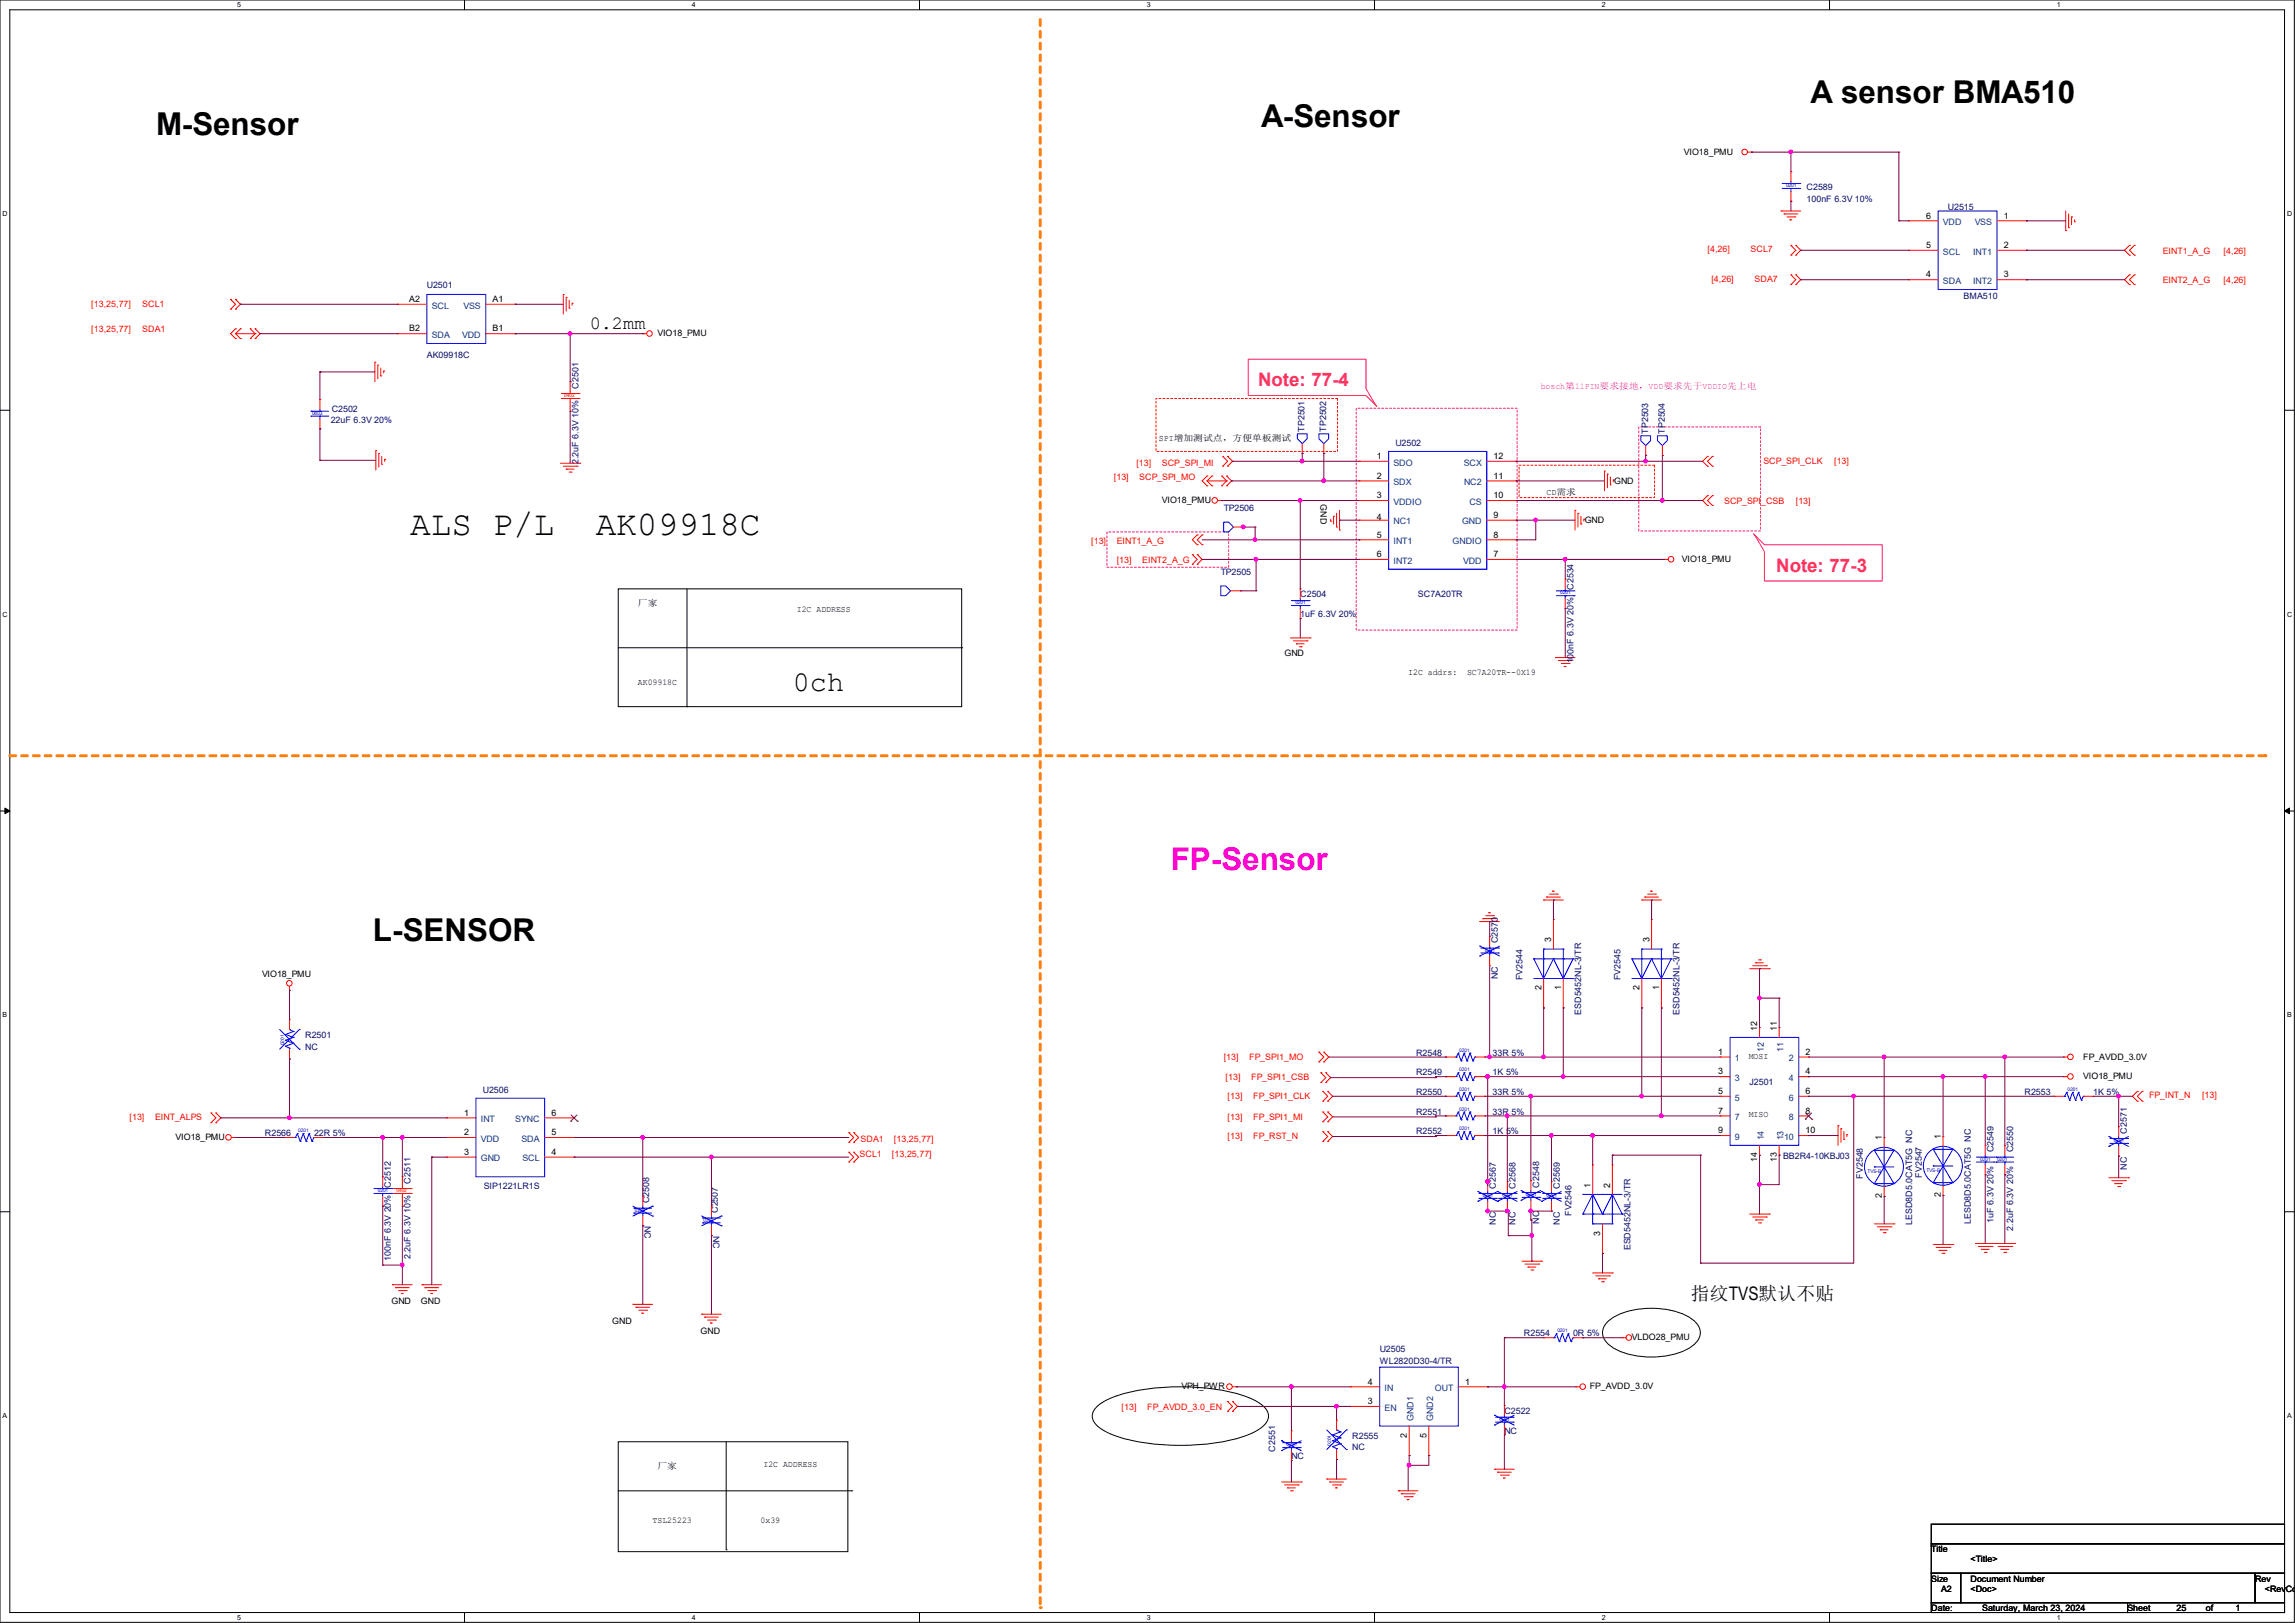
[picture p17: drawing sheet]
<svg xmlns="http://www.w3.org/2000/svg" width="297mm" height="210mm" viewBox="0 0 297 210" stroke-linecap="round" stroke-linejoin="round" font-family="sans-serif">
<defs><g id="words">
<g font-size="4.4">
<text x="53.1" y="69.2">ALS P/L</text>
<text x="77.1" y="69.2">AK09918C</text>
</g>
<g font-size="4.1">
<text x="20.2" y="17.5">M-Sensor</text>
<text x="163.2" y="16.5">A-Sensor</text>
<text x="234.3" y="13.3">A sensor BMA510</text>
<text x="48.3" y="121.8">L-SENSOR</text>
</g>
<text font-size="4.1" fill="#f0f" x="151.5" y="112.6">FP-Sensor</text>
<text font-size="3.7" x="102.6" y="89.4">0ch</text>
<g font-size="2.4">
<text x="76.3" y="42.6">0.2mm</text>
<text x="218.8" y="168.3">指纹TVS默认不贴</text>
</g>
<g font-size="2.4" fill="#ff0080">
<text x="162.8" y="50">Note: 77-4</text>
<text x="229.9" y="74">Note: 77-3</text>
</g>
<g font-size="1.1">
<text x="217.9" y="20">VIO18_PMU</text>
<text x="249.3" y="28.3">6</text>
<text x="259.3" y="28.3">1</text>
<text x="249.3" y="35.9">4</text>
<text x="249.3" y="32.1">5</text>
<text x="259.3" y="32.1">2</text>
<text x="259.3" y="35.9">3</text>
<text x="53" y="39.1">A2</text>
<text x="63.8" y="39.1">A1</text>
<text x="53" y="42.9">B2</text>
<text x="63.8" y="42.9">B1</text>
<text x="85.1" y="43.5">VIO18_PMU</text>
<text x="150" y="57.1">SPI增加测试点，方便单板测试</text>
<text x="178.2" y="59.4">1</text>
<text x="193.3" y="59.4">12</text>
<text x="150.4" y="65.1">VIO18_PMU</text>
<text x="170.9" y="65.3" transform="rotate(90 170.9 65.3)">GND</text>
<text x="178.2" y="61.9">2</text>
<text x="178.2" y="64.5">3</text>
<text x="193.3" y="64.5">10</text>
<text x="193.3" y="61.9">11</text>
<text x="200.2" y="64.1">CD需求</text>
<text x="208.9" y="62.6">GND</text>
<text x="178.2" y="69.6">5</text>
<text x="178.2" y="67.3">4</text>
<text x="193.3" y="69.6">8</text>
<text x="193.3" y="67">9</text>
<text x="205.1" y="67.7">GND</text>
<text x="178.2" y="72.1">6</text>
<text x="193.3" y="72.1">7</text>
<text x="217.7" y="72.7">VIO18_PMU</text>
<text x="82.6" y="78.4">厂家</text>
<text x="103.1" y="79.2">I2C ADDRESS</text>
<text x="82.5" y="88.6">AK09918C</text>
<text x="166.2" y="84.9">GND</text>
<text x="182.2" y="87.3">I2C addrs:</text>
<text x="189.9" y="87.3">SC7A20TR--0X19</text>
<text x="200.8" y="121.9" transform="rotate(-90 200.8 121.9)">3</text>
<text x="213.5" y="121.9" transform="rotate(-90 213.5 121.9)">3</text>
<text x="33.9" y="126.5">VIO18_PMU</text>
<text x="199.5" y="128.1" transform="rotate(-90 199.5 128.1)">2</text>
<text x="202" y="128.1" transform="rotate(-90 202 128.1)">1</text>
<text x="212.2" y="128.1" transform="rotate(-90 212.2 128.1)">2</text>
<text x="214.7" y="128.1" transform="rotate(-90 214.7 128.1)">1</text>
<text x="222.4" y="136.5">1</text>
<text x="226.3" y="137">MOSI</text>
<text x="227.4" y="133.3" transform="rotate(-90 227.4 133.3)">12</text>
<text x="230" y="133.3" transform="rotate(-90 230 133.3)">11</text>
<text x="233.7" y="136.5">2</text>
<text x="269.6" y="137.1">FP_AVDD_3.0V</text>
<text x="222.4" y="139">3</text>
<text x="222.4" y="141.6">5</text>
<text x="233.7" y="139">4</text>
<text x="233.7" y="141.6">6</text>
<text x="269.6" y="139.7">VIO18_PMU</text>
<text x="22.7" y="147.5">VIO18_PMU</text>
<text x="60.1" y="144.4">1</text>
<text x="60.1" y="146.9">2</text>
<text x="60.1" y="149.4">3</text>
<text x="71.4" y="149.4">4</text>
<text x="71.4" y="146.9">5</text>
<text x="71.4" y="144.4">6</text>
<text x="222.4" y="144.1">7</text>
<text x="222.4" y="146.6">9</text>
<text x="226.3" y="144.5">MISO</text>
<text x="233.7" y="146.6">10</text>
<text x="233.7" y="144.1">8</text>
<text x="243.6" y="147.6" transform="rotate(-90 243.6 147.6)">1</text>
<text x="251.2" y="147.4" transform="rotate(-90 251.2 147.4)">1</text>
<text x="205.8" y="153.7" transform="rotate(-90 205.8 153.7)">1</text>
<text x="208.4" y="153.7" transform="rotate(-90 208.4 153.7)">2</text>
<text x="227.4" y="150.4" transform="rotate(-90 227.4 150.4)">14</text>
<text x="230" y="150.4" transform="rotate(-90 230 150.4)">13</text>
<text x="243.6" y="155.1" transform="rotate(-90 243.6 155.1)">2</text>
<text x="251.2" y="154.9" transform="rotate(-90 251.2 154.9)">2</text>
<text x="207.1" y="159.9" transform="rotate(-90 207.1 159.9)">3</text>
<text x="50.7" y="168.7">GND</text>
<text x="54.5" y="168.7">GND</text>
<text x="79.2" y="171.3">GND</text>
<text x="90.7" y="172.6">GND</text>
<text x="211.2" y="173.4">VLDO28_PMU</text>
<text x="152.9" y="179.8">VPH_PWR</text>
<text x="177" y="179.2">4</text>
<text x="189.6" y="179.2">1</text>
<text x="205.7" y="179.8">FP_AVDD_3.0V</text>
<text x="177" y="181.7">3</text>
<text x="85.1" y="190.1">厂家</text>
<text x="98.8" y="189.8">I2C ADDRESS</text>
<text x="182.1" y="186.1" transform="rotate(-90 182.1 186.1)">2</text>
<text x="184.6" y="186.1" transform="rotate(-90 184.6 186.1)">5</text>
<text x="84.5" y="197.1">TSL25223</text>
<text x="98.4" y="197.1">0x39</text>
<text x="249.9" y="200.9">Title</text>
<text x="255" y="202.1">&lt;Title&gt;</text>
<text x="249.9" y="204.7">Size</text>
<text x="249.9" y="208.5">Date:</text>
<text x="251.2" y="206">A2</text>
<text x="255" y="204.7">Document Number</text>
<text x="255" y="206">&lt;Doc&gt;</text>
<text x="256.5" y="208.5">Saturday, March 23, 2024</text>
<text x="275.3" y="208.5">Sheet</text>
<text x="281.7" y="208.5">25</text>
<text x="285.5" y="208.5">of</text>
<text x="289.3" y="208.5">1</text>
<text x="291.8" y="204.7">Rev</text>
<text x="293.1" y="206">&lt;RevCode</text>
</g>
<g font-size="1.1" fill="#000080">
<text x="233.8" y="24.6">C2589</text>
<text x="233.8" y="26.1">100nF 6.3V 10%</text>
<text x="252.1" y="27.1">U2515</text>
<text x="55.2" y="37.3">U2501</text>
<text x="254.1" y="38.7">BMA510</text>
<text x="55.2" y="46.3">AK09918C</text>
<text x="42.9" y="53.3">C2502</text>
<text x="74.8" y="50.3" transform="rotate(-90 74.8 50.3)">C2501</text>
<text x="42.8" y="54.7">22uF 6.3V 20%</text>
<text x="168.8" y="55.9" transform="rotate(-90 168.8 55.9)">TP2501</text>
<text x="171.6" y="55.9" transform="rotate(-90 171.6 55.9)">TP2502</text>
<text x="180.6" y="57.7">U2502</text>
<text x="213.3" y="56.1" transform="rotate(-90 213.3 56.1)">TP2503</text>
<text x="215.4" y="56.1" transform="rotate(-90 215.4 56.1)">TP2504</text>
<text x="74.8" y="60.1" transform="rotate(-90 74.8 60.1)">2.2uF 6.3V 10%</text>
<text x="158.4" y="66.1">TP2506</text>
<text x="158" y="74.4">TP2505</text>
<text x="168.3" y="77.3">C2504</text>
<text x="183.5" y="77.3">SC7A20TR</text>
<text x="203.6" y="76.3" transform="rotate(-90 203.6 76.3)">C2534</text>
<text x="168.3" y="79.8">1uF 6.3V 20%</text>
<text x="203.6" y="85.8" transform="rotate(-90 203.6 85.8)">100nF 6.3V 20%</text>
<text x="193.9" y="122" transform="rotate(-90 193.9 122)">C2570</text>
<text x="193.9" y="126.7" transform="rotate(-90 193.9 126.7)">NC</text>
<text x="197" y="126.9" transform="rotate(-90 197 126.9)">FV2544</text>
<text x="204.6" y="131.3" transform="rotate(-90 204.6 131.3)">ESD5452NL-3/TR</text>
<text x="209.7" y="126.9" transform="rotate(-90 209.7 126.9)">FV2545</text>
<text x="217.3" y="131.3" transform="rotate(-90 217.3 131.3)">ESD5452NL-3/TR</text>
<text x="39.5" y="134.3">R2501</text>
<text x="39.5" y="135.9">NC</text>
<text x="183.3" y="136.6">R2548</text>
<text x="193.2" y="136.6">33R 5%</text>
<text x="62.5" y="141.4">U2506</text>
<text x="183.3" y="141.7">R2550</text>
<text x="183.3" y="139.2">R2549</text>
<text x="193.2" y="141.7">33R 5%</text>
<text x="193.2" y="139.2">1K 5%</text>
<text x="226.4" y="140.4">J2501</text>
<text x="262" y="141.7">R2553</text>
<text x="270.9" y="141.7">1K 5%</text>
<text x="34.3" y="147">R2566</text>
<text x="40.6" y="147">22R 5%</text>
<text x="183.3" y="144.2">R2551</text>
<text x="183.3" y="146.8">R2552</text>
<text x="193.2" y="144.2">33R 5%</text>
<text x="193.2" y="146.8">1K 5%</text>
<text x="230.8" y="149.9">BB2R4-10KBJ03</text>
<text x="258" y="149.1" transform="rotate(-90 258 149.1)">C2549</text>
<text x="260.5" y="149.1" transform="rotate(-90 260.5 149.1)">C2550</text>
<text x="275.3" y="146.7" transform="rotate(-90 275.3 146.7)">C2571</text>
<text x="50.6" y="153.7" transform="rotate(-90 50.6 153.7)">C2512</text>
<text x="53.1" y="153.2" transform="rotate(-90 53.1 153.2)">C2511</text>
<text x="62.6" y="153.9">SIP1221LR1S</text>
<text x="84" y="155.7" transform="rotate(-90 84 155.7)">C2508</text>
<text x="193.6" y="153.8" transform="rotate(-90 193.6 153.8)">C2567</text>
<text x="196.1" y="153.8" transform="rotate(-90 196.1 153.8)">C2568</text>
<text x="199.2" y="153.7" transform="rotate(-90 199.2 153.7)">C2548</text>
<text x="201.9" y="153.8" transform="rotate(-90 201.9 153.8)">C2569</text>
<text x="241.1" y="152.5" transform="rotate(-90 241.1 152.5)">FV2548</text>
<text x="248.7" y="152.4" transform="rotate(-90 248.7 152.4)">FV2547</text>
<text x="275.3" y="151.4" transform="rotate(-90 275.3 151.4)">NC</text>
<text x="83.4" y="158.6" transform="rotate(90 83.4 158.6)">NC</text>
<text x="92.3" y="159.9" transform="rotate(90 92.3 159.9)">NC</text>
<text x="92.9" y="157" transform="rotate(-90 92.9 157)">C2507</text>
<text x="193.6" y="158.5" transform="rotate(-90 193.6 158.5)">NC</text>
<text x="196.1" y="158.5" transform="rotate(-90 196.1 158.5)">NC</text>
<text x="199.2" y="158.4" transform="rotate(-90 199.2 158.4)">NC</text>
<text x="201.9" y="158.5" transform="rotate(-90 201.9 158.5)">NC</text>
<text x="203.4" y="157.3" transform="rotate(-90 203.4 157.3)">FV2546</text>
<text x="211" y="161.8" transform="rotate(-90 211 161.8)">ESD5452NL-3/TR</text>
<text x="247.4" y="158.5" transform="rotate(-90 247.4 158.5)">LESD8D5.0CAT5G NC</text>
<text x="255.1" y="158.4" transform="rotate(-90 255.1 158.4)">LESD8D5.0CAT5G NC</text>
<text x="258" y="158.2" transform="rotate(-90 258 158.2)">1uF 6.3V 20%</text>
<text x="260.5" y="159.3" transform="rotate(-90 260.5 159.3)">2.2uF 6.3V 20%</text>
<text x="50.6" y="163.2" transform="rotate(-90 50.6 163.2)">100nF 6.3V 20%</text>
<text x="53.1" y="162.9" transform="rotate(-90 53.1 162.9)">2.2uF 6.3V 10%</text>
<text x="197.2" y="172.9">R2554</text>
<text x="203.6" y="172.9">0R 5%</text>
<text x="178.6" y="175">U2505</text>
<text x="178.6" y="176.5">WL2820D30-4/TR</text>
<text x="194.7" y="183">C2522</text>
<text x="194.7" y="185.5">NC</text>
<text x="165" y="187.8" transform="rotate(-90 165 187.8)">C2551</text>
<text x="167.1" y="188.8">NC</text>
<text x="175" y="186.1">R2555</text>
<text x="175" y="187.7">NC</text>
</g>
<g font-size="1.1" fill="#004080">
<text x="251.5" y="29.1">VDD</text>
<text x="255.6" y="29.1">VSS</text>
<text x="251.5" y="32.9">SCL</text>
<text x="255.3" y="32.9">INT1</text>
<text x="55.9" y="39.9">SCL</text>
<text x="60" y="39.9">VSS</text>
<text x="251.5" y="36.7">SDA</text>
<text x="255.3" y="36.7">INT2</text>
<text x="55.9" y="43.7">SDA</text>
<text x="59.8" y="43.7">VDD</text>
<text x="180.3" y="60.2">SDO</text>
<text x="180.3" y="62.8">SDX</text>
<text x="180.3" y="65.3">VDDIO</text>
<text x="189.4" y="60.2">SCX</text>
<text x="189.5" y="62.8">NC2</text>
<text x="190.2" y="65.3">CS</text>
<text x="180.3" y="67.9">NC1</text>
<text x="180.3" y="70.4">INT1</text>
<text x="188" y="70.4">GNDIO</text>
<text x="189.2" y="67.9">GND</text>
<text x="180.3" y="72.9">INT2</text>
<text x="189.4" y="72.9">VDD</text>
<text x="224.5" y="137.3">1</text>
<text x="228.3" y="136.1" transform="rotate(-90 228.3 136.1)">12</text>
<text x="230.8" y="136.1" transform="rotate(-90 230.8 136.1)">11</text>
<text x="231.5" y="137.3">2</text>
<text x="224.5" y="139.9">3</text>
<text x="224.5" y="142.4">5</text>
<text x="231.5" y="139.9">4</text>
<text x="231.5" y="142.4">6</text>
<text x="62.2" y="145.2">INT</text>
<text x="62.2" y="147.7">VDD</text>
<text x="66.7" y="145.2">SYNC</text>
<text x="67.5" y="147.7">SDA</text>
<text x="224.5" y="145">7</text>
<text x="224.5" y="147.5">9</text>
<text x="228.3" y="147.6" transform="rotate(-90 228.3 147.6)">14</text>
<text x="230.8" y="147.6" transform="rotate(-90 230.8 147.6)">13</text>
<text x="230.9" y="147.5">10</text>
<text x="231.5" y="145">8</text>
<text x="62.2" y="150.3">GND</text>
<text x="67.6" y="150.3">SCL</text>
<text x="179.2" y="182.5">EN</text>
<text x="179.2" y="180">IN</text>
<text x="182.9" y="183.9" transform="rotate(-90 182.9 183.9)">GND1</text>
<text x="185.5" y="183.9" transform="rotate(-90 185.5 183.9)">GND2</text>
<text x="185.7" y="180">OUT</text>
</g>
<g font-size="1.1" fill="#f00">
<text x="221" y="32.6">[4,26]</text>
<text x="226.6" y="32.6">SCL7</text>
<text x="279.9" y="32.9">EINT1_A_G</text>
<text x="287.8" y="32.9">[4,26]</text>
<text x="11.8" y="39.7">[13,25,77]</text>
<text x="18.4" y="39.7">SCL1</text>
<text x="221.5" y="36.5">[4,26]</text>
<text x="227.1" y="36.5">SDA7</text>
<text x="279.9" y="36.7">EINT2_A_G</text>
<text x="287.8" y="36.7">[4,26]</text>
<text x="11.8" y="43">[13,25,77]</text>
<text x="18.4" y="43">SDA1</text>
<text x="144.1" y="62.1">[13]</text>
<text x="147.1" y="60.3">[13]</text>
<text x="147.4" y="62.1">SCP_SPI_MO</text>
<text x="150.4" y="60.3">SCP_SPI_MI</text>
<text x="223.1" y="65.2">SCP_SPI_CSB</text>
<text x="228.2" y="60">SCP_SPI_CLK</text>
<text x="232.4" y="65.2">[13]</text>
<text x="237.4" y="60">[13]</text>
<text x="141.2" y="70.4">[13]</text>
<text x="144.5" y="70.4">EINT1_A_G</text>
<text x="144.5" y="72.9">[13]</text>
<text x="147.8" y="72.9">EINT2_A_G</text>
<text x="158.4" y="137.1">[13]</text>
<text x="161.7" y="137.1">FP_SPI1_MO</text>
<text x="158.6" y="139.8">[13]</text>
<text x="158.9" y="142.2">[13]</text>
<text x="161.9" y="139.8">FP_SPI1_CSB</text>
<text x="162.2" y="142.2">FP_SPI1_CLK</text>
<text x="278.1" y="142.1">FP_INT_N</text>
<text x="285" y="142.1">[13]</text>
<text x="16.8" y="144.9">[13]</text>
<text x="20.1" y="144.9">EINT_ALPS</text>
<text x="111.2" y="149.7">SCL1</text>
<text x="111.4" y="147.8">SDA1</text>
<text x="115.4" y="149.7">[13,25,77]</text>
<text x="115.7" y="147.8">[13,25,77]</text>
<text x="158.9" y="144.9">[13]</text>
<text x="158.9" y="147.4">[13]</text>
<text x="162.2" y="144.9">FP_SPI1_MI</text>
<text x="162.2" y="147.4">FP_RST_N</text>
<text x="145.2" y="182.5">[13]</text>
<text x="148.5" y="182.5">FP_AVDD_3.0_EN</text>
</g>
<text font-size="1.1" fill="#f0f" x="199.4" y="50.4">bosch第11PIN要求接地，VDD要求先于VDDIO先上电</text>
<g font-size=".9">
<text x="30.7" y=".9">5</text>
<text x="89.5" y=".9">4</text>
<text x="148.4" y=".9">3</text>
<text x="207.3" y=".9">2</text>
<text x="266.2" y=".9">1</text>
<text x=".3" y="28">D</text>
<text x="296" y="28">D</text>
<text x=".3" y="79.8">C</text>
<text x="296" y="79.8">C</text>
<text x=".3" y="131.7">B</text>
<text x="296" y="131.7">B</text>
<text x=".3" y="183.5">A</text>
<text x="296" y="183.5">A</text>
<text x="30.7" y="209.6">5</text>
<text x="89.5" y="209.6">4</text>
<text x="148.4" y="209.6">3</text>
<text x="207.3" y="209.6">2</text>
<text x="266.2" y="209.6">1</text>
</g>
<g font-size=".6" fill="#00f">
<text x="231.1" y="24.2">0201</text>
<text x="40.4" y="53.7">0603</text>
<text x="201.9" y="76.9">0201</text>
<text x="167.6" y="78.2">0201</text>
<text x="192.2" y="123.1">0201</text>
<text x="36.8" y="135.3" transform="rotate(-90 36.8 135.3)">0201</text>
<text x="188.8" y="136.1">0201</text>
<text x="188.8" y="141.2">0201</text>
<text x="188.8" y="143.7">0201</text>
<text x="188.8" y="138.6">0201</text>
<text x="267.6" y="141.2">0201</text>
<text x="38.6" y="146.5">0201</text>
<text x="188.8" y="146.3">0201</text>
<text x="273.6" y="147.8">0201</text>
<text x="48.9" y="154.3">0201</text>
<text x="191.9" y="154.9">0201</text>
<text x="194.4" y="154.9">0201</text>
<text x="197.5" y="154.8">0201</text>
<text x="200.2" y="154.9">0201</text>
<text x="241.7" y="151.7">TVS-B</text>
<text x="249.3" y="151.6">TVS-B</text>
<text x="256.3" y="150.2">0201</text>
<text x="258.4" y="150.2">0201</text>
<text x="82.2" y="156.8">0201</text>
<text x="91.1" y="158.1">0201</text>
<text x="201.5" y="172.4">0201</text>
<text x="194.1" y="183.9">0201</text>
<text x="166.5" y="187.2">0201</text>
<text x="172.3" y="187.1" transform="rotate(-90 172.3 187.1)">0201</text>
</g>
<g font-size=".6" fill="#f00">
<text x="73" y="51.4">0402</text>
<text x="51.3" y="154.3">0402</text>
</g>
</g></defs>
<path d="M0 0h296.9v209.9h-296.9zM1.3 1.3h294.4v207.4h-294.4z" fill="none" stroke="#000" stroke-width=".13"/>
<g fill="#fff">
<path d="M30.7 .1h.5v1h-.5z"/>
<path d="M30.7 208.8h.5v1h-.5z"/>
</g>
<path d="M60.1 0v1.3M60.1 208.7v1.2" fill="none" stroke="#000" stroke-width=".13"/>
<g fill="#fff">
<path d="M89.5 .1h.5v1h-.5z"/>
<path d="M89.5 208.8h.5v1h-.5z"/>
</g>
<path d="M119 0v1.3M119 208.7v1.2" fill="none" stroke="#000" stroke-width=".13"/>
<g fill="#fff">
<path d="M148.4 .1h.5v1h-.5z"/>
<path d="M148.4 208.8h.5v1h-.5z"/>
</g>
<path d="M177.9 0v1.3M177.9 208.7v1.2" fill="none" stroke="#000" stroke-width=".13"/>
<g fill="#fff">
<path d="M207.3 .1h.5v1h-.5z"/>
<path d="M207.3 208.8h.5v1h-.5z"/>
</g>
<path d="M236.8 0v1.3M236.8 208.7v1.2" fill="none" stroke="#000" stroke-width=".13"/>
<g fill="#fff">
<path d="M266.2 .1h.5v1h-.5z"/>
<path d="M266.2 208.8h.5v1h-.5z"/>
<path d="M.3 27.2h.7v1h-.7z"/>
<path d="M296 27.2h.6v1h-.6z"/>
<path d="M.3 79h.7v1h-.7z"/>
<path d="M296 79h.6v1h-.6z"/>
</g>
<path d="M0 53.1h1.3M295.7 53.1h1.2" fill="none" stroke="#000" stroke-width=".13"/>
<g fill="#fff">
<path d="M.3 130.9h.6v1h-.6z"/>
<path d="M296 130.9h.6v1h-.6z"/>
</g>
<path d="M0 104.9h1.3M295.7 104.9h1.2" fill="none" stroke="#000" stroke-width=".13"/>
<path d="M.6 104.6l.7 .3-.7 .4zM295.7 104.9l.6-.3v.7z" fill="#000" stroke="#000" stroke-width=".13"/>
<g fill="#fff">
<path d="M.3 182.7h.6v1h-.6z"/>
<path d="M296 182.7h.5v1h-.5z"/>
</g>
<path d="M80 76.2h44.5v15.2h-44.5zM0 156.8h1.3M295.7 156.8h1.2M80 186.6h29.7v14.2h-29.7zM80 192.9h30.2M94 186.6v13.9M110.2 192.9h.1M94 200.5h.1" fill="none" stroke="#000" stroke-width=".13"/>
<path d="M175.5 52.8h20.8v28.7h-20.8zM212.1 55.2h15.7v13.5h-15.7zM143.3 68.8h15.7v4.6h-15.7z" fill="none" stroke="#ff0080" stroke-width=".13" stroke-dasharray=".3"/>
<path d="M149.6 51.6h23.5v6.8h-23.5zM196.6 60.2h17.5v4.2h-17.5z" fill="none" stroke="#f00" stroke-width=".13" stroke-dasharray=".3"/>
<path d="M1.3 97.8h291.8" fill="none" stroke="#ff8000" stroke-width=".38" stroke-dasharray=".8 .8"/>
<circle cx="293.1" cy="97.8" r=".19" fill="#ff8000" stroke-dasharray=".8 .8"/>
<path d="M134.6 2.5v205.5" fill="none" stroke="#ff8000" stroke-width=".38" stroke-dasharray=".8 .8"/>
<circle cx="134.6" cy="208" r=".19" fill="#ff8000" stroke-dasharray=".8 .8"/>
<path d="M161.5 46.5h15.3v3.8l1.4 2.3-1.4-1.4h-15.3zM226.9 69.1l1.4 1.4h15.3v4.7h-15.3v-3.8z" fill="none" stroke="#ff0080" stroke-width=".13"/>
<g fill="none" stroke="#000" stroke-width=".13">
<path d="M88.9 76.2v15.2M80 83.8h44.5M88.9 91.4h.1M124.5 83.8h.1M208.3 170.9a9.2 9.2 0 0 1 6.6-1.6 6.9 6.9 0 0 1 4.8 2 1.83 1.83 0 0 1-.5 2.7 9.2 9.2 0 0 1-6.6 1.5 6.9 6.9 0 0 1-4.8-2 1.83 1.83 0 0 1 .5-2.6zM141.8 182.2a9.6 9.6 0 0 1 5.2-2.2 30.4 30.4 0 0 1 13.8 .6 6.6 6.6 0 0 1 3 1.6 1.45 1.45 0 0 1 0 2 9.6 9.6 0 0 1-5.3 2.3 30.4 30.4 0 0 1-13.8-.6 6.6 6.6 0 0 1-2.9-1.7 1.45 1.45 0 0 1 0-2zM249.9 197.2h45.8v2.6h-45.8zM249.9 199.8h45.8v3.8h-45.8zM249.9 203.6h3.8v3.8h-3.8zM249.9 207.4h25.4v1.3h-25.4zM253.7 203.6h38.1v3.8h-38.1zM275.3 207.4h20.4v1.3h-20.4z"/>
<path d="M291.8 203.6h3.9v3.8h-3.9z"/>
</g>
<g fill="none" stroke="#f00" stroke-width=".13">
<path d="M226.2 19.7h.5M226.7 19.7h.1M29.8 38.7h.1M29.8 38.7l.7 .7-.7 .6M30.5 38.7h.1M30.5 38.7l.6 .7-.6 .6M51.4 39.4h.1M51.4 39.4h3.8M62.9 39.4h3.8M66.7 39.4h.1M72.9 38.1h.1M72.9 38.1v2.5"/>
<path d="M73.3 38.5h.1M73.3 38.5v1.8M73.7 39.9h.1M73.7 38.9v1M74 39.2h.1M74 39.2v.3M230.5 27.3h.1M230.5 27.3h2.5M230.9 27.7h.1M230.9 27.7h1.8M231.3 28.1h1M231.6 28.4h.1"/>
<path d="M231.6 28.4h.3M231.8 31.7h.1M231.8 33h.1M231.8 36.8h.1M231.8 35.6h.1M231.8 22.2h.1M231.8 26h.1M231.8 31.7l.6 .7-.6 .6M231.8 35.6l.6 .6-.6 .6M231.8 22.2v1.3M231.8 24.8v1.2M232.3 28.1h.1"/>
<path d="M232.4 33h.1M232.4 31.7h.1M232.4 35.6h.1M232.4 36.8h.1M232.4 31.7l.6 .7-.6 .6M232.4 35.6l.6 .6-.6 .6M247 36.2h.1M247 32.4h.1M247 28.6h.1M247 28.6h3.8M247 32.4h3.8M247 36.2h3.8"/>
<path d="M258.4 28.6h3.9M258.4 32.4h3.9M258.4 36.2h3.9M262.3 28.6h.1M262.3 32.4h.1M262.3 36.2h.1M267.3 29.8h.1M267.3 27.3v2.5M267.7 29.5h.1M267.7 27.7v1.8M268.1 28.1h.1M268.1 28.1v1"/>
<path d="M268.5 28.7h.1M268.5 28.4v.3M275.6 33h.1M275.6 31.7h.1M275.6 36.8h.1M275.6 35.6h.1M275.6 31.7l-.6 .7 .6 .6M275.6 35.6l-.6 .6 .6 .6M276.2 31.7h.1M276.2 33h.1M276.2 35.6h.1M276.2 36.8h.1"/>
<path d="M276.2 31.7l-.6 .7 .6 .6M276.2 35.6l-.6 .6 .6 .6M29.8 40h.1M30.5 40h.1M30.5 42.5h.1M30.5 43.8h.1M30.5 43.2h2.5M30.5 42.5l-.7 .7 .7 .6M30.5 43.2l.6 .6M31.1 42.5h.1M31.1 43.8h.1M31.1 42.5l-.6 .7"/>
<path d="M32.4 42.5h.1M32.4 43.8h.1M32.4 42.5l.6 .7M33 43.8h.1M33 42.5h.1M33 43.2h.1M33 42.5l.7 .7-.7 .6M33 43.2l-.6 .6M41.4 51.7h.1M41.4 55.5h.1M41.4 51.7v1.3M41.4 54.2v1.3"/>
<path d="M48.5 46.9h.1M48.5 46.9v2.5M48.6 58.3h.1M48.6 58.3v2.5M48.9 47.2h.1M48.9 47.2v1.8M49 58.7h.1M49 58.7v1.8M49.3 48.6h.1M49.3 47.6v1M49.4 59.1v1M49.7 48h.1"/>
<path d="M49.7 48v.3M49.8 59.4h.1M49.8 59.4v.3M51.4 43.2h.1M51.4 43.2h3.8M62.9 43.2h3.8M66.7 43.2h.1M72.5 59.9h2.6M72.6 51.6h2.3M72.6 50.9h2.3M73.8 50.9h.1M73.8 51.6h.1"/>
<path d="M73.8 49.4h.1M73.8 53.2h.1M73.8 49.4v1.5M73.8 51.6v1.6M74.9 51.6h.1M74.9 50.9h.1M75.1 59.9h.1M83.2 43.2h.1M83.2 43.2h.5M158.2 59.1h.1M158.2 59.1l.7 .6-.7 .6M158.9 59.1h.1"/>
<path d="M158.9 59.1l.6 .6-.6 .6M168.5 58.7h.1M168.5 57.4v1.3M171.3 58.7h.1M171.3 57.4v1.3M175.9 59.7h.1M175.9 59.7h3.8M192.4 59.7h3.8M196.2 59.7h.1M213 58.9h.1M213 57.7v1.2M215.1 58.9h.1"/>
<path d="M215.1 57.7v1.2M221 59.1h.1M221 59.1l-.7 .6 .7 .6M221.6 59.1h.1M221.6 59.1l-.6 .6 .6 .6M49.4 60.1h.1M72.9 60.3h1.8M73.3 60.7h.1M73.3 60.7h1M73.7 61.1h.2M73.9 61.1h.1M74.7 60.3h.1"/>
<path d="M154.3 73h.1M154.3 71.8h.1M154.3 71.8l.6 .6-.6 .6M154.9 69.2h.1M154.9 70.5h.1M154.9 71.8h.1M154.9 73h.1M154.9 69.2l-.6 .6 .6 .7M154.9 71.8l.7 .6-.7 .6M155.6 69.2h.1M155.6 70.5h.1M155.6 69.2l-.7 .6 .7 .7"/>
<path d="M156.2 61.6h.1M156.2 62.9h.1M156.2 61.6l-.6 .6 .6 .7M156.2 62.2l.6 .7M156.2 62.2h2.5M156.8 61.6h.1M156.8 62.9h.1M156.8 61.6l-.6 .6M157.6 64.8h.5M158.1 64.8h.1M158.1 61.6h.1M158.1 62.9h.1"/>
<path d="M158.1 61.6l.6 .6M158.2 60.3h.1M158.7 62.9h.1M158.7 61.6h.1M158.7 62.2h.1M158.7 61.6l.7 .6-.7 .7M158.7 62.2l-.6 .7M158.9 60.3h.1M159.3 76.5h1.2M159.6 68.2h1.3M160.5 76.5h.1M160.9 68.2h.1"/>
<path d="M168.3 76.2h.1M168.3 76.2v1.3M168.3 78.7v1.3M172.2 67.4h.1M172.2 67.2v.2M172.6 66.8h.1M172.6 66.8v1M173 68.2h.1M173 66.4v1.8M173.4 68.6h.1M173.4 66v2.6M175.9 62.2h.1"/>
<path d="M175.9 64.8h.1M175.9 67.3h.1M175.9 69.8h.1M175.9 72.4h.1M175.9 64.8h3.8M175.9 72.4h3.8M175.9 62.2h3.8M175.9 67.3h3.8M175.9 69.8h3.8M192.4 64.8h3.8M192.4 72.4h3.8M192.4 62.2h3.8"/>
<path d="M192.4 67.3h3.8M192.4 69.8h3.8M196.2 72.4h.1M196.2 69.8h.1M196.2 67.3h.1M196.2 64.8h.1M196.2 62.2h.1M202.6 74.9h.1M202.6 78.7h.1M202.6 74.9v1.3M202.6 77.5v1.2M203.8 66h.1"/>
<path d="M203.8 66v2.6M204.2 66.4h.1M204.2 66.4v1.8M204.6 67.8h.1M204.6 66.8v1M205 67.2h.1M205 67.2v.2M207.6 61h.1M207.6 61v2.5M208 61.3h.1M208 61.3v1.8M208.4 62.7h.1"/>
<path d="M208.4 61.7v1M208.8 62.1h.1M208.8 62.1v.3M215.4 72.4h.1M215.4 72.4h.5M221 60.3h.1M221 64.1h.1M221 65.4h.1M221 64.1l-.7 .7 .7 .6M221.6 60.3h.1M221.6 65.4h.1M221.6 64.1h.1"/>
<path d="M221.6 64.1l-.6 .7 .6 .6M167 82.5h2.5M167.4 82.9h1.8M167.8 83.3h.1M167.8 83.3h1M168.1 83.7h.3M168.3 80h.1M168.4 83.7h.1M169.2 82.9h.1M169.5 82.5h.1M201.3 85.1h.1M201.3 85.1h2.5"/>
<path d="M201.7 85.5h.1M201.7 85.5h1.8M202.1 85.9h1M202.4 86.2h.1M202.4 86.2h.3M203.1 85.9h.1M191.5 119.3h.1M191.5 119.3h2.6M191.9 118.9h.1M191.9 118.9h1.8M192.3 118.5h1M192.7 118.1h.1"/>
<path d="M192.7 118.1h.2M193.3 118.5h.1M199.8 116.5h.1M199.8 116.5h2.5M200.2 116.1h.1M200.2 116.1h1.7M200.5 115.7h1M200.9 115.3h.1M200.9 115.3h.3M201 119h.1M201 119v3.8M201.5 115.7h.1"/>
<path d="M212.5 116.5h.1M212.5 116.5h2.5M212.9 116.1h.1M212.9 116.1h1.7M213.2 115.7h1M213.6 115.3h.1M213.6 115.3h.3M213.7 119h.1M213.7 119v3.8M214.2 115.7h.1M37.5 128.1h.1M37.5 132h.1"/>
<path d="M37.5 137h.1M37.5 127.6v.5M37.5 132v1.2M37.5 135.8v1.2M170.7 137.4h.1M170.7 136.1h.1M170.7 136.1l.6 .7-.6 .6M170.9 138.8h.1M170.9 138.8l.7 .6-.7 .7M171.3 136.1h.1M171.3 137.4h.1M171.3 136.1l.7 .7-.7 .6"/>
<path d="M171.6 138.8h.1M171.6 138.8l.6 .6-.6 .7M187.1 136.8h.1M187.1 139.3h.1M187.1 136.8h1.2M187.1 139.3h1.2M190.9 136.8h1.3M190.9 139.3h1.3M192.2 136.8h.1M192.2 139.3h.1M192.8 121.2h.1M192.8 125h.1"/>
<path d="M192.8 121.2v1.2M192.8 123.7v1.3M199.8 130.4h.1M199.8 126.6v3.8M202.3 130.4h.1M202.3 126.6v3.8M212.5 130.4h.1M212.5 126.6v3.8M215 130.4h.1M215 126.6v3.8M222.6 136.8h.1M222.6 139.3h.1"/>
<path d="M222.6 136.8h1.3M222.6 139.3h1.3M226.4 125.3h2.6M226.8 125h1.8M227.2 124.6h.1M227.2 124.6h1M227.6 124.2h.2M227.7 133h.1M227.7 133v1.2M227.8 124.2h.1M228.6 125h.1M229 125.3h.1"/>
<path d="M230.3 133h.1M230.3 133v1.2M232.8 136.8h1.3M232.8 139.3h1.3M234.1 136.8h.1M234.1 139.3h.1M267.1 136.8h.1M267.1 139.3h.1M267.1 136.8h.5M267.1 139.3h.5M27.3 144h.1M27.3 145.3h.1"/>
<path d="M27.3 144l.6 .7-.6 .6M27.9 145.3h.1M27.9 144h.1M27.9 144l.7 .7-.7 .6M30 147.2h.5M30.5 147.2h.1M36.8 147.2h.1M36.8 147.2h1.3M40.6 147.2h1.3M41.9 147.2h.1M49.5 152.3h.1M49.5 156.1h.1"/>
<path d="M49.5 152.3v1.2M49.5 154.8v1.3M50.9 154.4h2.3M50.9 153.8h2.3M52.1 153.8h.1M52.1 154.4h.1M52.1 152.3h.1M52.1 156.1h.1M52.1 152.3v1.5M52.1 154.4v1.7M53.2 154.4h.1M53.2 153.8h.1"/>
<path d="M57.8 144.7h.1M57.8 147.2h.1M57.8 149.7h.1M57.8 147.2h3.8M57.8 144.7h3.8M57.8 149.7h3.8M70.5 147.2h3.8M70.5 144.7h3.8M70.5 149.7h3.8M74.3 149.7h.1M74.3 147.2h.1M74.3 144.7h.1"/>
<path d="M83.2 154.8h.1M83.2 158.6h.1M83.2 154.8v1.3M83.2 157.4v1.2M92.1 156.1h.1M92.1 159.9h.1M92.1 156.1v1.3M92.1 158.6v1.3M109.9 146.6h.1M109.9 147.8h.1M109.9 149.1h.1M109.9 150.4h.1"/>
<path d="M109.9 146.6l.6 .6-.6 .6M109.9 149.1l.6 .6-.6 .7M110.5 146.6h.1M110.5 147.8h.1M110.5 149.1h.1M110.5 150.4h.1M110.5 146.6l.6 .6-.6 .6M110.5 149.1l.6 .6-.6 .7M170.9 140.1h.1M171.2 141.2h.1M171.2 142.5h.1M171.2 145.2h.1"/>
<path d="M171.2 143.9h.1M171.2 147.7h.1M171.2 146.4h.1M171.2 141.2l.6 .7-.6 .6M171.2 143.9l.6 .6-.6 .7M171.2 146.4l.6 .7-.6 .6M171.6 140.1h.1M171.8 142.5h.1M171.8 141.2h.1M171.8 143.9h.1M171.8 145.2h.1M171.8 146.4h.1"/>
<path d="M171.8 147.7h.1M171.8 141.2l.7 .7-.7 .6M171.8 143.9l.7 .6-.7 .7M171.8 146.4l.7 .7-.7 .6M187.1 141.9h.1M187.1 144.4h.1M187.1 146.9h.1M187.1 141.9h1.2M187.1 146.9h1.2M187.1 144.4h1.2M190.9 141.9h1.3M190.9 146.9h1.3"/>
<path d="M190.9 144.4h1.3M192.2 141.9h.1M192.2 144.4h.1M192.2 146.9h.1M192.5 152.9h.1M192.5 156.7h.1M192.5 152.9v1.3M192.5 155.4v1.3M195.1 152.9h.1M195.1 156.7h.1M195.1 152.9v1.3M195.1 155.4v1.3"/>
<path d="M198.1 152.8h.1M198.1 156.6h.1M198.1 152.8v1.3M198.1 155.3v1.3M200.8 152.9h.1M200.8 156.7h.1M200.8 152.9v1.3M200.8 155.4v1.3M206.1 150.7h.1M206.1 150.7v3.9M207.4 158.4v3.8M208.7 150.7h.1"/>
<path d="M208.7 150.7v3.9M222.6 141.9h.1M222.6 144.4h.1M222.6 146.9h.1M222.6 141.9h1.3M222.6 146.9h1.3M222.6 144.4h1.3M226.4 157.1h2.6M226.8 157.5h1.8M227.2 157.9h.1M227.2 157.9h1M227.6 158.2h.2"/>
<path d="M227.7 149.5h.1M227.7 148.2v1.3M227.8 158.2h.1M228.6 157.5h.1M229 157.1h.1M230.3 149.5h.1M230.3 148.2v1.3M232.8 141.9h1.3M232.8 146.9h1.3M232.8 144.4h1.3M234.1 146.9h.1M234.1 141.9h.1"/>
<path d="M234.1 144.4h.1M237.9 145.7h.1M237.9 145.7v2.5M238.3 146h.1M238.3 146v1.8M238.6 147.4h.1M238.6 146.4v1M239 146.8h.1M239 146.8v.3M242.6 158.4h2.5M243 158.7h1.7M243.3 159.1h.1"/>
<path d="M243.3 159.1h1M243.7 159.5h.3M243.8 147.2h.1M243.8 154.8h.1M243.8 147.2v1.3M243.8 153.5v1.3M244 159.5h.1M244.7 158.7h.1M245.1 158.4h.1M251.5 147.1h.1M251.5 154.7h.1M251.5 147.1v1.2"/>
<path d="M251.5 153.4v1.3M256.9 148.2h.1M256.9 152h.1M256.9 148.2v1.3M256.9 150.7v1.3M259.5 148.2h.1M259.5 152h.1M259.5 148.2v1.3M259.5 150.7v1.3M265.8 141.9h.1M265.8 141.9h1.3M269.6 141.9h1.3"/>
<path d="M270.9 141.9h.1M272.9 152.4h2.6M273.3 152.8h1.8M273.7 153.2h.1M273.7 153.2h1M274.1 153.5h.2M274.2 145.8h.1M274.2 149.6h.1M274.2 145.8v1.3M274.2 148.3v1.3M274.3 153.5h.1M275.1 152.8h.1"/>
<path d="M275.5 152.4h.1M276.6 141.2h.1M276.6 142.5h.1M276.6 141.2l-.6 .7 .6 .6M277.2 142.5h.1M277.2 141.2h.1M277.2 141.2l-.6 .7 .6 .6M50.8 166.2h.1M50.8 166.2h2.5M51.2 166.6h.1M51.2 166.6h1.8M51.6 167h1"/>
<path d="M51.9 167.4h.1M51.9 167.4h.3M52.6 167h.1M54.6 166.2h.1M54.6 166.2h2.5M55 166.6h.1M55 166.6h1.8M55.4 167h1M55.8 167.4h.1M55.8 167.4h.2M56.4 167h.1M81.9 168.8h.1"/>
<path d="M81.9 168.8h2.6M82.3 169.2h.1M82.3 169.2h1.8M82.7 169.5h1M83.1 169.9h.1M83.1 169.9h.2M83.7 169.5h.1M90.8 170.1h.1M90.8 170.1h2.5M91.2 170.4h.1M91.2 170.4h1.8M91.6 170.8h1"/>
<path d="M91.9 171.2h.1M91.9 171.2h.3M92.6 170.8h.1M159.5 179.5h.5M160 179.5h.1M174.8 179.5h.1M174.8 179.5h3.8M188.7 179.5h3.8M192.5 179.5h.1M197 163.2h2.5M197.4 163.6h1.7M197.7 164h.1"/>
<path d="M197.7 164h1.1M198.1 164.3h.3M198.4 164.3h.1M199.1 163.6h.1M199.5 163.2h.1M199.8 173.1h.1M199.8 173.1h1.2M203.6 173.1h1.3M204 179.5h.1M204 179.5h.5M204.9 173.1h.1M206.1 164.7h2.6"/>
<path d="M206.5 165.1h1.8M206.9 165.5h.1M206.9 165.5h1M207.3 165.9h.2M207.4 162.2h.1M207.5 165.9h.1M208.3 165.1h.1M208.7 164.7h.1M209.9 173.1h.1M209.9 173.1h.5M250.2 161h2.5M250.6 161.4h1.7"/>
<path d="M251 161.8h.1M251 161.8h1M251.3 162.2h.3M251.6 162.2h.1M252.3 161.4h.1M252.7 161h.1M255.7 160.9h5M256 161.3h1.8M256.4 161.7h.1M256.4 161.7h1M256.8 162.1h.2M257 162.1h.1"/>
<path d="M257.8 161.3h.1M258.2 160.9h.1M258.6 161.3h1.7M259 161.7h.1M259 161.7h1M259.3 162.1h.3M259.6 162.1h.1M260.3 161.3h.1M260.7 160.9h.1M158.9 182.6h.1M158.9 181.4h.1M158.9 181.4l.6 .6-.6 .6"/>
<path d="M159.5 181.4h.1M159.5 182.6h.1M159.5 181.4l.6 .6-.6 .6M165.9 191.8h2.5M166.2 192.2h1.8M166.6 192.5h.1M166.6 192.5h1M167 192.9h.3M167.1 185.2h.1M167.1 189h.1M167.1 185.2v1.2M167.1 187.7v1.3"/>
<path d="M167.3 192.9h.1M168 192.2h.1M168.4 191.8h.1M171.7 191.4h.1M171.7 191.4h2.5M172.1 191.8h.1M172.1 191.8h1.8M172.5 192.2h1M172.8 192.5h.1M172.8 192.5h.3M173 183.8h.1M173 188.8h.1"/>
<path d="M173 183.8v1.2M173 187.6v1.2M173.5 192.2h.1M174.8 182h.1M174.8 182h3.8M181 192.9h.1M181 192.9h2.5M181.4 193.3h.1M181.4 193.3h1.7M181.7 193.7h1.1M182.1 194.1h.1M182.1 194.1h.3"/>
<path d="M182.4 188.3h.1M182.4 184.5v3.8M182.8 193.7h.1M184.9 188.3h.1M184.9 184.5v3.8M193.4 190.1h.1M193.4 190.1h2.6M193.8 190.5h.1M193.8 190.5h1.8M194.2 190.9h1M194.6 191.3h.1M194.6 191.3h.2"/>
<path d="M194.7 181.9h.1M194.7 185.7h.1M194.7 181.9v1.2M194.7 184.4v1.3M195.2 190.9h.1"/>
<circle cx="225.8" cy="19.7" r=".36"/>
<circle cx="84.1" cy="43.2" r=".36"/>
<circle cx="157.2" cy="64.7" r=".36"/>
<circle cx="216.3" cy="72.4" r=".36"/>
<circle cx="37.4" cy="127.2" r=".36"/>
<circle cx="267.9" cy="139.3" r=".36"/>
<circle cx="267.9" cy="136.8" r=".36"/>
<circle cx="29.6" cy="147.2" r=".36"/>
<circle cx="159.1" cy="179.4" r=".36"/>
<circle cx="204.8" cy="179.4" r=".36"/>
<circle cx="210.8" cy="173.1" r=".36"/>
</g>
<g fill="none" stroke="#00f" stroke-width=".13">
<path d="M55.2 38.1h7.7v6.3h-7.7zM230.6 24.4h2.3M230.6 23.7h2.3M231.8 23.7h.1M231.8 24.4h.1M231.8 23.5v.2M231.8 24.4v.4M232.9 24.4h.1M232.9 23.7h.1M250.8 27.3h7.6v10.2h-7.6zM40.3 53.8h.1M40.3 53.2h.1"/>
<path d="M40.3 53.8h2.2M40.3 53.2h2.2M41.4 53.2h.1M41.4 53.8h.1M41.4 53v.2M41.4 53.8v.4M167.9 56.1h1.3v.7l-.7 .6-.6-.6zM170.7 56.1h1.3v.7l-.7 .6-.6-.6zM179.7 58.4h12.7v15.3h-12.7zM212.3 56.4h1.3v.6l-.6 .7-.7-.7zM214.5 56.4h1.3v.6l-.7 .7-.6-.7zM158 75.8h.6l.7 .7-.7 .6h-.6z"/>
<path d="M158.4 67.6h.6l.6 .6-.6 .6h-.6zM167.1 78.4h2.3M167.1 77.7h2.3M168.3 77.7h.1M168.3 78.4h.1M168.3 77.5v.2M168.3 78.4v.3M169.4 78.4h.1M169.4 77.7h.1M201.4 77.1h2.3M201.4 76.5h2.3M202.6 76.5h.1"/>
<path d="M202.6 77.1h.1M202.6 76.2v.3M202.6 77.1v.4M203.7 77.1h.1M203.7 76.5h.1M36.2 133.2l2.5 2.6M37 135.4h.1M37 134.6h.1M37 133.9h.1M37 135.4l.5 .2M37 134.6l1 .4M37 133.9l1 .3"/>
<path d="M37.5 133.2h.1M37.5 135.6h.1M37.5 133.2l.5 .3M37.5 135.6v.2M38 135h.1M38 134.2h.1M38 133.5h.1M38 135l-1 .4M38 134.2l-1 .4M38 133.5l-1 .4M38.7 133.2h.1M38.7 135.8h.1"/>
<path d="M38.7 133.2l-2.5 2.6M188.3 136.8h.2M188.3 139.3h.2M188.5 136.8h.1M188.5 139.3h.1M188.7 136.3h.1M188.7 138.8h.1M188.7 136.3l-.2 .5M188.7 136.3l.4 1M188.7 138.8l-.2 .5M188.7 138.8l.4 1M189.1 137.3h.1"/>
<path d="M189.1 139.8h.1M189.5 136.3h.1M189.5 138.8h.1M189.5 136.3l-.4 1M189.5 136.3l.4 1M189.5 138.8l-.4 1M189.5 138.8l.4 1M189.9 137.3h.1M189.9 139.8h.1M190.2 136.3h.1M190.2 138.8h.1M190.2 136.3l-.3 1"/>
<path d="M190.2 136.3l.4 1M190.2 138.8l-.3 1M190.2 138.8l.4 1M190.6 137.3h.1M190.6 139.8h.1M190.9 136.8h.1M190.9 139.3h.1M190.9 136.8l-.3 .5M190.9 139.3l-.3 .5M191.5 123.7h.1M191.5 122.4h.1M191.5 122.4l2.6 1.3"/>
<path d="M191.6 123.3h2.3M191.6 122.7h2.3M192.8 122.7h.1M192.8 123.3h.1M192.8 122.4v.3M192.8 123.3v.4M193.9 123.3h.1M193.9 122.7h.1M194.1 122.4l-2.6 1.3M198.5 124.1h.1M198.5 124.1h5.1M198.5 126.6h5.1"/>
<path d="M198.5 124.1l1.3 2.5M199.8 126.6h.1M199.8 124.1h.1M199.8 122.8h.1M199.8 122.8h2.5M199.8 122.8v3.8M201 124.1h.1M201 126.6h.1M201 124.1l1.3 2.5M201 124.1l-1.2 2.5M202.3 126.6h.1M202.3 124.1h.1"/>
<path d="M202.3 122.8h.1M202.3 122.8v3.8M203.6 124.1h.1M203.6 126.6h.1M203.6 124.1l-1.3 2.5M211.2 124.1h.1M211.2 124.1h5.1M211.2 126.6h5.1M211.2 124.1l1.3 2.5M212.5 126.6h.1M212.5 124.1h.1M212.5 122.8h.1"/>
<path d="M212.5 122.8v3.8M212.5 122.8h2.5M213.7 124.1h.1M213.7 126.6h.1M213.7 124.1l1.3 2.5M213.7 124.1l-1.2 2.5M215 126.6h.1M215 124.1h.1M215 122.8h.1M215 122.8v3.8M216.3 124.1h.1M216.3 126.6h.1"/>
<path d="M216.3 124.1l-1.3 2.5M223.9 134.2h8.9v14h-8.9zM38.1 147.2h.1M38.2 147.2h.1M38.5 146.7h.1M38.5 146.7l-.3 .5M38.5 146.7l.4 1M38.9 147.7h.1M39.2 146.7h.1M39.2 146.7l-.3 1M39.2 146.7l.4 1M39.6 147.7h.1"/>
<path d="M40 146.7h.1M40 146.7l-.4 1M40 146.7l.4 1M40.4 147.7h.1M40.6 147.2h.1M40.6 147.2l-.2 .5M48.4 154.4h2.3M48.4 153.8h2.3M49.5 153.8h.1M49.5 154.4h.1M49.5 153.5v.3M49.5 154.4v.4"/>
<path d="M50.7 154.4h.1M50.7 153.8h.1M61.6 142.1h8.9v10.2h-8.9zM81.9 156.1l2.6 1.3M82 157h.1M82 156.3h.1M82 157h2.3M82 156.3h2.3M83.2 156.3h.1M83.2 157h.1M83.2 156.1v.2M83.2 157v.4"/>
<path d="M84.5 157.4h.1M84.5 156.1h.1M84.5 156.1l-2.6 1.3M90.8 157.4l2.5 1.2M90.9 158.2h.1M90.9 157.6h.1M90.9 158.2h2.3M90.9 157.6h2.3M92.1 157.6h.1M92.1 158.2h.1M92.1 157.4v.2M92.1 158.2v.4"/>
<path d="M93.3 158.6h.1M93.3 157.4h.1M93.3 157.4l-2.5 1.2M188.3 141.9h.2M188.3 144.4h.2M188.3 146.9h.2M188.5 141.9h.1M188.5 144.4h.1M188.5 146.9h.1M188.7 141.4h.1M188.7 143.9h.1M188.7 146.4h.1"/>
<path d="M188.7 141.4l-.2 .5M188.7 141.4l.4 1M188.7 143.9l-.2 .5M188.7 143.9l.4 1M188.7 146.4l-.2 .5M188.7 146.4l.4 1M189.1 142.4h.1M189.1 144.9h.1M189.1 147.4h.1M189.5 141.4h.1M189.5 143.9h.1M189.5 146.4h.1"/>
<path d="M189.5 141.4l-.4 1M189.5 141.4l.4 1M189.5 143.9l-.4 1M189.5 143.9l.4 1M189.5 146.4l-.4 1M189.5 146.4l.4 1M189.9 142.4h.1M189.9 144.9h.1M189.9 147.4h.1M190.2 141.4h.1M190.2 143.9h.1M190.2 146.4h.1"/>
<path d="M190.2 141.4l-.3 1M190.2 141.4l.4 1M190.2 143.9l-.3 1M190.2 143.9l.4 1M190.2 146.4l-.3 1M190.2 146.4l.4 1M190.6 142.4h.1M190.6 144.9h.1M190.6 147.4h.1M190.9 141.9h.1M190.9 144.4h.1M190.9 146.9h.1"/>
<path d="M190.9 141.9l-.3 .5M190.9 144.4l-.3 .5M190.9 146.9l-.3 .5M191.3 155.4h.1M191.3 154.2h.1M191.3 154.2l2.5 1.2M191.4 155.1h2.3M191.4 154.4h2.3M192.5 154.4h.1M192.5 155.1h.1M192.5 154.2v.2M192.5 155.1v.3"/>
<path d="M193.7 155.1h.1M193.7 154.4h.1M193.8 155.4h.1M193.8 154.2h.1M193.8 154.2l2.5 1.2M193.8 154.2l-2.5 1.2M193.9 155.1h2.3M193.9 154.4h2.3M195.1 154.4h.1M195.1 155.1h.1M195.1 154.2v.2M195.1 155.1v.3"/>
<path d="M196.2 155.1h.1M196.2 154.4h.1M196.3 154.2l-2.5 1.2M196.8 155.3h.1M196.8 154.1h.1M196.8 154.1l2.6 1.2M197 154.9h2.3M197 154.3h2.3M198.1 154.3h.1M198.1 154.9h.1M198.1 154.1v.2M198.1 154.9v.4"/>
<path d="M199.3 154.9h.1M199.3 154.3h.1M199.4 154.1l-2.6 1.2M199.5 155.4h.1M199.5 154.2h.1M199.5 154.2l2.6 1.2M199.6 155.1h2.3M199.6 154.4h2.3M200.8 154.4h.1M200.8 155.1h.1M200.8 154.2v.2M200.8 155.1v.3"/>
<path d="M201.9 155.1h.1M201.9 154.4h.1M202.1 154.2l-2.6 1.2M204.9 157.1h.1M204.9 154.6h.1M204.9 157.1h5M204.9 154.6h5M206.1 154.6h.1M206.1 157.1h.1M206.1 158.4h.1M206.1 154.6l1.3 2.5M206.1 154.6l-1.2 2.5"/>
<path d="M206.1 154.6v3.8M206.1 158.4h2.6M207.4 157.1h.1M207.4 154.6h.1M208.7 154.6h.1M208.7 157.1h.1M208.7 158.4h.1M208.7 154.6l1.2 2.5M208.7 154.6l-1.3 2.5M208.7 154.6v3.8M209.9 157.1h.1M242.6 151h.1"/>
<path d="M242.6 153.2h.1M242.6 148.8h.1M242.6 151h2.5M242.6 153.2h2.5M242.6 148.8h2.5M242.6 148.8l2.5 4.4M243.8 153.5h.1M243.8 151h.1M243.8 148.5v5M245.1 148.8h.1M245.1 153.2h.1M245.1 148.8l-2.5 4.4"/>
<path d="M250.2 150.9h.1M250.2 153h.1M250.2 148.7h.1M250.2 150.9h2.5M250.2 153h2.5M250.2 148.7h2.5M250.2 148.7l2.5 4.3M251.5 153.4h.1M251.5 150.9h.1M251.5 148.3v5.1M251.5 150.9l-1.3 2.1M252.7 148.7h.1"/>
<path d="M252.7 153h.1M252.7 148.7l-1.2 2.2M255.8 150.4h2.3M255.8 149.7h2.3M256.9 149.7h.1M256.9 150.4h.1M256.9 149.5v.2M256.9 150.4v.3M258.1 150.4h.1M258.1 149.7h.1M258.3 150.4h.1M258.3 149.7h.1"/>
<path d="M258.3 150.4h2.3M258.3 149.7h2.3M259.5 149.7h.1M259.5 150.4h.1M259.5 149.5v.2M259.5 150.4v.3M267.1 141.9h.1M267.2 141.9h.1M267.5 141.4h.1M267.5 141.4l-.3 .5M267.5 141.4l.3 1M267.8 142.4h.1"/>
<path d="M268.2 141.4h.1M268.2 141.4l-.4 1M268.2 141.4l.4 1M268.6 142.4h.1M269 141.4h.1M269 141.4l-.4 1M269 141.4l.4 1M269.4 142.4h.1M269.6 141.9h.1M269.6 141.9l-.2 .5M272.9 148.3h.1M272.9 147.1h.1"/>
<path d="M272.9 147.1l2.6 1.2M273 148h2.3M273 147.3h2.3M274.2 147.3h.1M274.2 148h.1M274.2 147.1v.2M274.2 148v.3M275.3 148h.1M275.3 147.3h.1M275.5 147.1l-2.6 1.2M178.6 176.9h10.1v7.6h-10.1zM201 173.1h.2"/>
<path d="M201.2 173.1h.1M201.4 172.6h.1M201.4 172.6l-.2 .5M201.4 172.6l.4 1M201.8 173.6h.1M202.2 172.6h.1M202.2 172.6l-.4 1M202.2 172.6l.4 1M202.6 173.6h.1M202.9 172.6h.1M202.9 172.6l-.3 1M202.9 172.6l.4 1"/>
<path d="M203.3 173.6h.1M203.6 173.1h.1M203.6 173.1l-.3 .5M165.9 187.7h.1M165.9 186.4h.1M165.9 186.4l2.5 1.3M166 187.3h2.3M166 186.7h2.3M167.1 186.7h.1M167.1 187.3h.1M167.1 186.4v.3M167.1 187.3v.4"/>
<path d="M168.3 187.3h.1M168.3 186.7h.1M168.4 186.4l-2.5 1.3M171.7 185l2.5 2.6M172.5 187.2h.1M172.5 186.4h.1M172.5 185.7h.1M172.5 187.2l.5 .3M172.5 186.4l1 .4M172.5 185.7l1 .4M173 185h.1M173 187.5h.1"/>
<path d="M173 185l.5 .3M173 187.5v.1M173.5 186.8h.1M173.5 186.1h.1M173.5 185.3h.1M173.5 186.8l-1 .4M173.5 186.1l-1 .3M173.5 185.3l-1 .4M174.2 185h.1M174.2 187.6h.1M174.2 185l-2.5 2.6M193.4 184.4h.1"/>
<path d="M193.4 183.1h.1M193.4 183.1l2.6 1.3M193.5 184h2.3M193.5 183.4h2.3M194.7 183.4h.1M194.7 184h.1M194.7 183.1v.3M194.7 184v.4M195.8 184h.1M195.8 183.4h.1M196 183.1l-2.6 1.3"/>
<circle cx="243.8" cy="151" r="2.52"/>
<circle cx="251.4" cy="150.9" r="2.52"/>
</g>
<path d="M73.9 145.1h.1M73.9 144.3l.8 .8M74.7 144.3l-.8 .8M74.7 145.1h.1M233.6 144.8h.1M233.7 144l.8 .8M234.4 144l-.8 .8M234.5 144.8h.1" fill="none" stroke="#804000" stroke-width=".13"/>
<g fill="none" stroke="#800040" stroke-width=".13">
<path d="M226.7 19.7h.1M226.7 19.7h19M231.8 19.7h.1M231.8 19.7v2.5M245.7 19.7h.1M245.7 19.7v8.9M31.1 39.4h.1M31.1 39.4h20.3M66.7 39.4h.1M66.7 39.4h6.2M231.8 26h.1M231.8 26v1.3"/>
<path d="M233 32.4h.1M233 36.2h.1M233 32.4h14M233 36.2h14M245.7 28.6h.1M245.7 28.6h1.3M262.3 28.6h.1M262.3 32.4h.1M262.3 36.2h.1M262.3 28.6h5M262.3 32.4h12.7M262.3 36.2h12.7"/>
<path d="M33.7 43.2h.1M33.7 43.2h17.7M41.4 48.1h.1M41.4 55.5h.1M41.4 59.6h.1M41.4 48.1h7.1M41.4 48.1v3.6M41.4 55.5v4.1M41.4 59.6h7.2M66.7 43.2h.1M66.7 43.2h16.5M73.8 49.4h.1"/>
<path d="M73.8 53.2h.1M73.8 43.2v6.2M73.8 53.2v6.7M83.2 43.2h.1M159.5 59.7h.1M159.5 59.7h16.4M168.5 58.7h.1M168.5 59.7h.1M168.5 58.7v1M171.3 58.7h.1M171.3 58.7v3.5M196.2 59.7h.1"/>
<path d="M196.2 59.7h24.1M213 58.9h.1M213 59.7h.1M213 58.9v.8M215.1 58.9h.1M215.1 58.9v5.9M155.6 69.8h20.3M155.6 72.4h20.3M158.1 64.8h.1M158.1 64.8h17.8M159.4 62.2h.1M159.4 62.2h16.5"/>
<path d="M160.5 76.5h2.1M160.8 68.2h1.6M160.9 68.2h.1M162.4 69.8h.1M162.4 68.2h.1M162.4 68.2v1.6M162.6 72.4h.1M162.6 76.5h.1M162.6 72.4v4.1M168.3 64.8h.1M168.3 64.8v11.4M171.3 62.2h.1"/>
<path d="M173.4 67.3h.1M173.4 67.3h2.5M175.9 69.8h.1M175.9 72.4h.1M196.2 62.2h.1M196.2 64.8h.1M196.2 67.3h.1M196.2 69.8h.1M196.2 72.4h.1M196.2 62.2h11.4M196.2 64.8h24.1M196.2 67.3h7.6"/>
<path d="M196.2 72.4h19.2M198.8 67.3h.1M198.8 67.3v2.5h-2.6M202.6 72.4h.1M202.6 78.7h.1M202.6 72.4v2.5M202.6 78.7v6.4M215.1 64.8h.1M168.3 80h.1M168.3 80v2.5M192.8 119.3h.1M192.8 119.3v1.9"/>
<path d="M201 116.5h.1M201 116.5v2.5M213.7 116.5h.1M213.7 116.5v2.5M37.5 128.1h.1M37.5 137h.1M37.5 128.1v3.9M37.5 137v7.7M172 136.8h15.1M172.2 139.4h13.6M185.8 139.4h.1M185.8 139.3h.1"/>
<path d="M185.8 139.3h1.3M185.8 139.3v.1M187.1 136.8h.1M187.1 139.3h.1M192.2 136.8h30.4M192.2 139.3h30.4M192.5 139.3h.1M192.5 139.3v14.1M192.8 136.8h.1M192.8 125v11.8M199.8 130.4h.1M199.8 136.8h.1"/>
<path d="M199.8 130.4v6.4M202.3 130.4h.1M202.3 139.3h.1M202.3 130.4v8.9M212.5 130.4h.1M212.5 130.4v11.5M215 130.4h.1M215 130.4v14M227.7 125.3h.1M227.7 129.2h.1M227.7 125.3v7.7M227.7 129.2h2.6"/>
<path d="M230.3 129.2h.1M230.3 129.2v3.8M234.1 139.3h.1M234.1 136.8h33M234.1 139.3h33M243.8 136.8h.1M243.8 136.8v10.4M251.5 139.3h.1M251.5 139.3v7.8M256.9 139.3h.1M256.9 139.3v8.9M259.5 136.8h.1"/>
<path d="M259.5 136.8v11.4M28.6 144.7h.1M28.6 144.7h29.2M30.5 147.2h.1M30.5 147.2h6.3M37.5 144.7h.1M41.9 147.2h.1M41.9 147.2h15.9M49.5 147.2h.1M49.5 156.1h.1M49.5 147.2v5.1M49.5 156.1v7.6"/>
<path d="M52.1 147.2h.1M52.1 156.1h.1M52.1 147.2v5.1M52.1 156.1v10.1M55.9 149.7h.1M55.9 149.7h1.9M55.9 149.7v16.5M74.3 147.2h.1M74.3 149.7h.1M74.3 147.2h35.6M74.3 149.7h35.6M83.2 147.2h.1"/>
<path d="M83.2 158.6h.1M83.2 147.2v7.6M83.2 158.6v10.2M92.1 149.7h.1M92.1 159.9h.1M92.1 149.7v6.4M92.1 159.9v10.2M172.5 141.9h14.6M172.5 144.5h13.3M172.5 147.1h13.3M185.8 144.5h.1M185.8 147.1h.1"/>
<path d="M185.8 144.4h.1M185.8 146.9h.1M185.8 144.4h1.3M185.8 146.9h1.3M185.8 144.4v.1M185.8 146.9v.2M187.1 141.9h.1M187.1 144.4h.1M187.1 146.9h.1M192.2 141.9h30.4M192.2 144.4h30.4M192.2 146.9h30.4"/>
<path d="M192.4 156.7h2.8M192.5 152.9h.1M192.5 156.7h.1M195.1 144.4h.1M195.1 156.7h.1M195.1 144.4v8.5M195.2 156.7h.1M195.2 159.9h.1M195.2 156.7v3.2M195.2 159.9h3M198.1 141.9h.1M198.1 156.7h.1"/>
<path d="M198.1 157.9h.1M198.1 141.9v10.9M198.1 156.6v1.3M198.1 157.9h.1v5.3M198.1 156.7h2.7M198.2 159.9h.1M200.8 146.9h.1M200.8 156.7h.1M200.8 146.9v6M206.1 146.9h.1M206.1 146.9v3.8M208.7 149.5h.1"/>
<path d="M208.7 149.5h11.4M208.7 149.5v1.2M212.5 141.9h.1M215 144.4h.1M220.1 149.5h.1M220.1 149.5v13.9M227.7 149.5h.1M227.7 153.3h.1M227.7 149.5v7.6M230.3 149.5h.1M230.3 149.5v3.8h-2.6M234.1 141.9h.1"/>
<path d="M234.1 146.9h.1M234.1 141.9h31.7M234.1 146.9h3.8M239.9 141.9h.1M239.9 141.9v21.5h-19.8M243.8 154.8h.1M243.8 154.8v3.6M251.5 154.7h.1M251.5 154.7v6.3M256.9 152h.1M256.9 152v8.9M259.5 152h.1"/>
<path d="M259.5 152v8.9M270.9 141.9h5.1M274.2 141.9h.1M274.2 149.6h.1M274.2 141.9v3.9M274.2 149.6v2.8M49.5 163.7h.1M49.5 163.7h2.6M52.1 163.7h.1M160 179.5h.1M160 179.5h14.8M167.1 179.5h.1"/>
<path d="M167.1 179.5v5.7M192.5 179.5h.1M192.5 179.5h11.5M194.7 173.1h.1M194.7 179.5h.1M194.7 173.1v8.8M194.7 173.1h5.1M198.2 163.2h.1M204.9 173.1h.1M204.9 173.1h5M207.4 162.2h.1M207.4 162.2v2.5"/>
<path d="M220.1 163.4h.1M160.1 182h.1M160.1 182h14.7M167.1 189h.1M167.1 189v2.8M173 182h.1M173 188.8h.1M173 182v1.8M173 188.8v2.6M182.2 189.6h.1M182.2 189.6v3.3M182.4 188.3h.1"/>
<path d="M182.4 189.6h.1M182.4 188.3v1.3M184.9 188.3h.1M184.9 188.3v1.3h-2.7M194.7 185.7h.1M194.7 185.7v4.4"/>
</g>
<g fill="#f0f" stroke="#f0f" stroke-width=".13">
<circle cx="73.8" cy="43.2" r=".23"/>
<circle cx="168.5" cy="59.7" r=".23"/>
<circle cx="213" cy="59.7" r=".23"/>
<circle cx="171.3" cy="62.2" r=".23"/>
<circle cx="168.3" cy="64.7" r=".23"/>
<circle cx="215.1" cy="64.7" r=".23"/>
<circle cx="198.7" cy="67.3" r=".23"/>
<circle cx="37.4" cy="144.6" r=".23"/>
<circle cx="83.2" cy="147.2" r=".23"/>
<circle cx="92.1" cy="149.7" r=".23"/>
<circle cx="52" cy="147.2" r=".23"/>
<circle cx="49.5" cy="147.2" r=".23"/>
<circle cx="52" cy="163.7" r=".23"/>
<circle cx="227.7" cy="129.1" r=".23"/>
<circle cx="199.7" cy="136.8" r=".23"/>
<circle cx="202.3" cy="139.3" r=".23"/>
<circle cx="212.4" cy="141.8" r=".23"/>
<circle cx="215" cy="144.4" r=".23"/>
<circle cx="243.8" cy="136.8" r=".23"/>
<circle cx="259.4" cy="136.8" r=".23"/>
<circle cx="251.4" cy="139.3" r=".23"/>
<circle cx="256.9" cy="139.3" r=".23"/>
<circle cx="239.9" cy="141.8" r=".23"/>
<circle cx="227.7" cy="153.3" r=".23"/>
<circle cx="198.1" cy="156.7" r=".23"/>
<circle cx="167.1" cy="179.4" r=".23"/>
<circle cx="194.7" cy="179.4" r=".23"/>
<circle cx="173" cy="182" r=".23"/>
<circle cx="182.4" cy="189.6" r=".23"/>
<circle cx="202.5" cy="72.4" r=".23"/>
<circle cx="198.2" cy="159.9" r=".23"/>
<circle cx="274.2" cy="141.8" r=".23"/>
<circle cx="231.8" cy="19.7" r=".23"/>
<circle cx="192.8" cy="136.8" r=".23"/>
<circle cx="192.5" cy="139.3" r=".23"/>
<circle cx="192.5" cy="152.9" r=".23"/>
<circle cx="195.1" cy="144.4" r=".23"/>
<circle cx="198.1" cy="141.8" r=".23"/>
<circle cx="200.8" cy="146.9" r=".23"/>
<circle cx="206.1" cy="146.9" r=".23"/>
<circle cx="192.5" cy="156.7" r=".23"/>
<circle cx="195.1" cy="156.7" r=".23"/>
<circle cx="160.9" cy="68.2" r=".23"/>
<circle cx="162.4" cy="69.8" r=".23"/>
<circle cx="162.5" cy="72.4" r=".23"/>
</g>
<use href="#words"/>
</svg>
